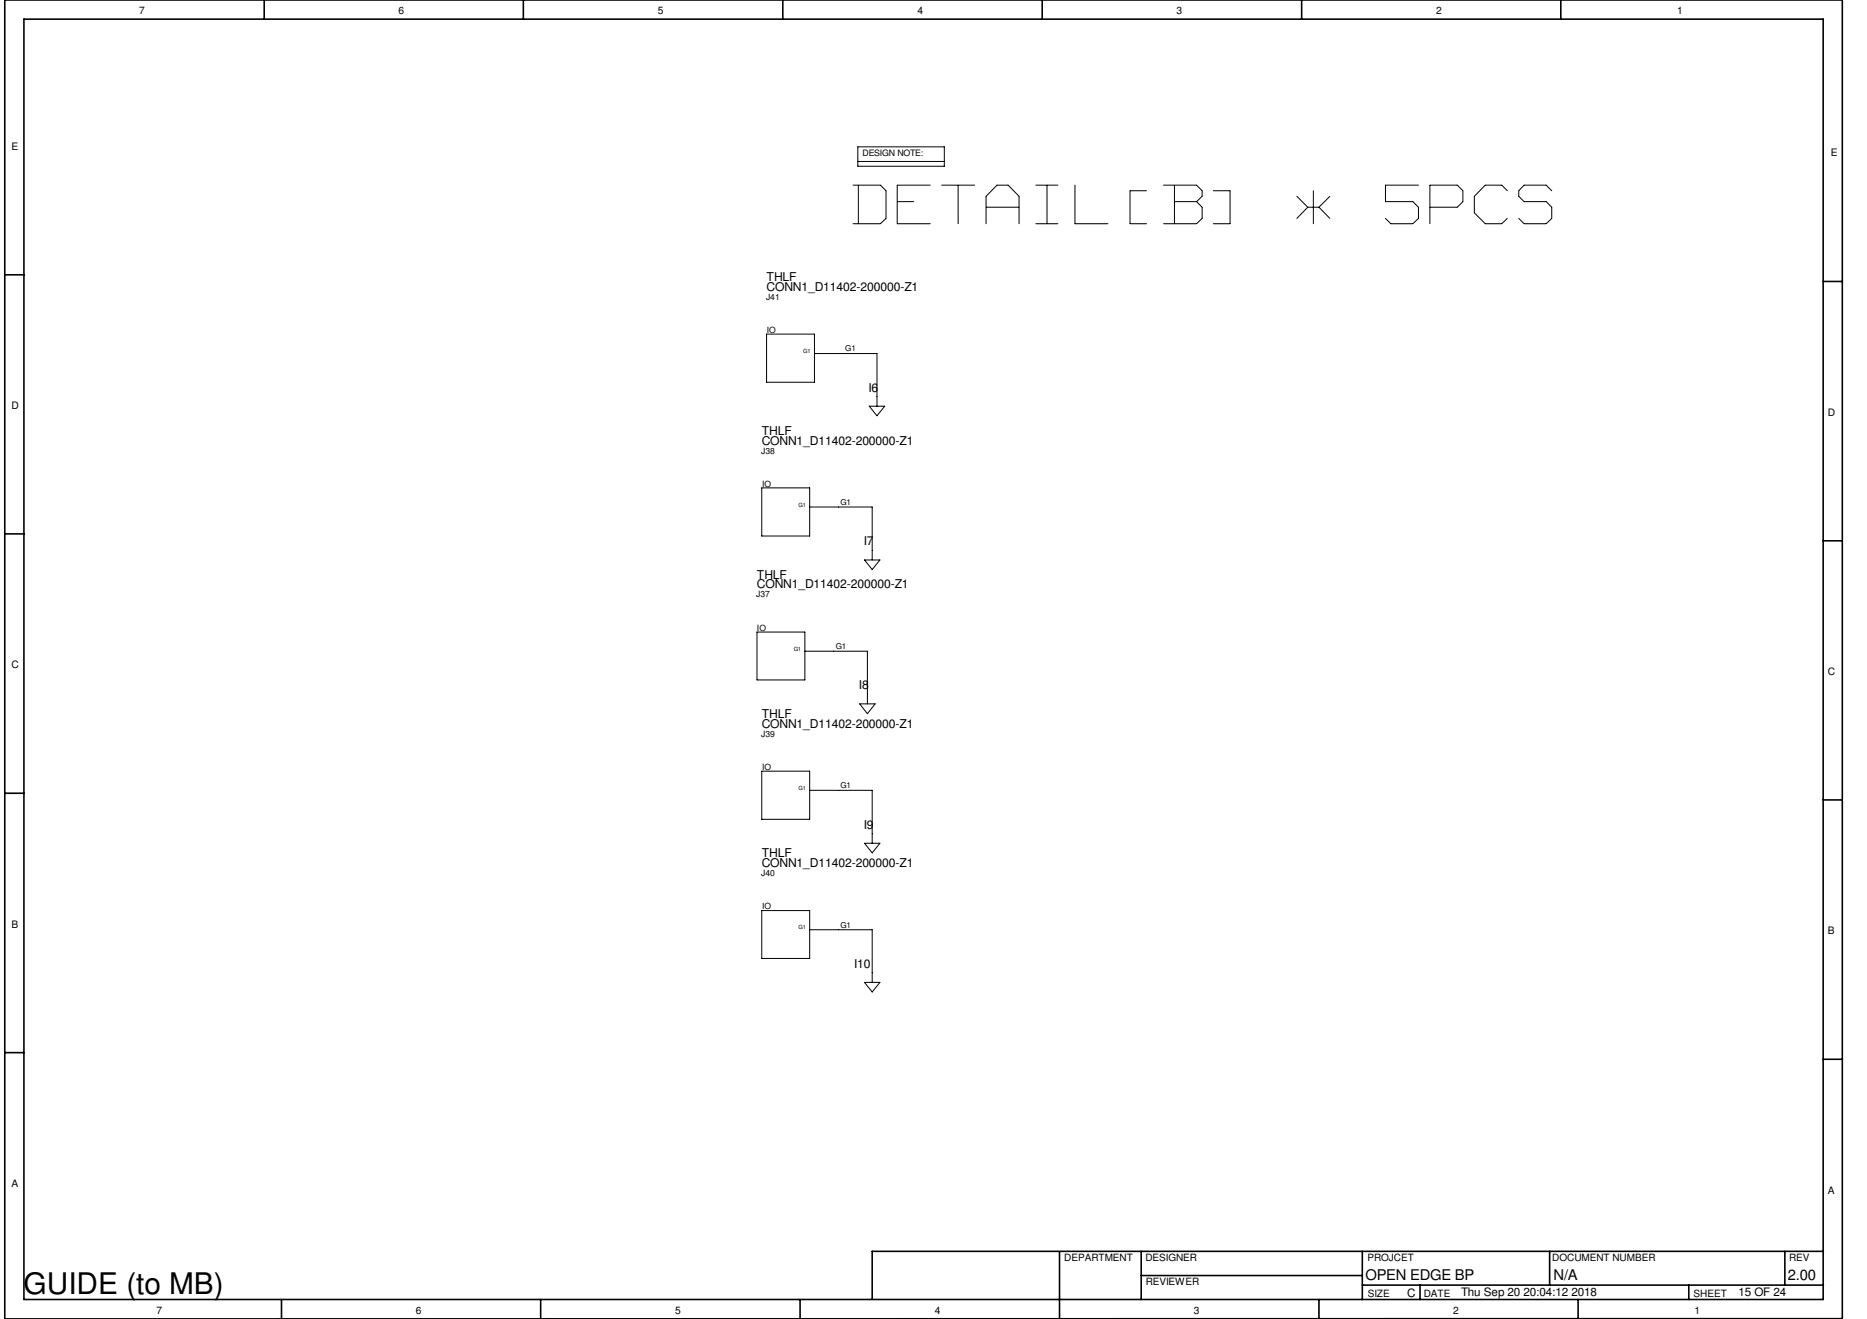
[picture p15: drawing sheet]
<svg xmlns="http://www.w3.org/2000/svg" width="297mm" height="210mm" viewBox="0 0 297 210" stroke-linecap="round" stroke-linejoin="round" font-family="sans-serif">
<defs><g id="words">
<g font-size="11.6" fill="#fff">
<text x="135.7" y="36.7">DETAIL[B]</text>
<text x="206" y="36.7">* 5PCS</text>
</g>
<text font-size="4.7" x="3.8" y="206">GUIDE (to MB)</text>
<g font-size="2.3">
<text x="217.3" y="203.7">OPEN EDGE BP</text>
<text x="247.2" y="203.6">N/A</text>
<text x="284.4" y="203.6">2.00</text>
</g>
<g font-size="1.9">
<text x="122" y="44.7">THLF</text>
<text x="122" y="46.3">CONN1_D11402-200000-Z1</text>
<text x="138.2" y="62.3">I6</text>
<text x="121.2" y="69.2">THLF</text>
<text x="121.2" y="70.7">CONN1_D11402-200000-Z1</text>
<text x="137.4" y="86.8">I7</text>
<text x="120.4" y="92.1">THLF</text>
<text x="120.4" y="93.6">CONN1_D11402-200000-Z1</text>
<text x="136.6" y="109.7">I8</text>
<text x="121.2" y="114.3">THLF</text>
<text x="121.2" y="115.8">CONN1_D11402-200000-Z1</text>
<text x="137.4" y="131.9">I9</text>
<text x="121.2" y="136.4">THLF</text>
<text x="121.2" y="138">CONN1_D11402-200000-Z1</text>
<text x="135.9" y="154">I10</text>
<text x="223.9" y="206.3">C</text>
<text x="232.4" y="206.3">Thu Sep 20 20:04:12 2018</text>
<text x="276.6" y="206.2">15 OF 24</text>
</g>
<g font-size="1.6">
<text x="22.1" y="2.2">7</text>
<text x="63.4" y="2.2">6</text>
<text x="104.7" y="2.2">5</text>
<text x="146" y="2.2">4</text>
<text x="187.2" y="2.2">3</text>
<text x="228.5" y="2.2">2</text>
<text x="266.8" y="2.2">1</text>
<text x="1.8" y="23.8">E</text>
<text x="291.3" y="24.9">E</text>
<text x="1.8" y="65.1">D</text>
<text x="290.8" y="66.1">D</text>
<text x="1.8" y="106.3">C</text>
<text x="290.8" y="107.4">C</text>
<text x="1.8" y="147.6">B</text>
<text x="290.8" y="148.7">B</text>
<text x="1.8" y="188.8">A</text>
<text x="290.8" y="189.9">A</text>
<text x="169.3" y="200.6">DEPARTMENT</text>
<text x="182.2" y="200.7">DESIGNER</text>
<text x="217.5" y="200.7">PROJCET</text>
<text x="247" y="200.7">DOCUMENT NUMBER</text>
<text x="284.6" y="200.7">REV</text>
<text x="24.9" y="209">7</text>
<text x="66.2" y="209">6</text>
<text x="107.4" y="209">5</text>
<text x="148.7" y="209">4</text>
<text x="182.3" y="204.5">REVIEWER</text>
<text x="189.9" y="209">3</text>
<text x="217.6" y="206.3">SIZE</text>
<text x="226.5" y="206.3">DATE</text>
<text x="231.2" y="209">2</text>
<text x="269.4" y="206.4">SHEET</text>
<text x="269.6" y="209">1</text>
</g>
<g font-size="1.4">
<text x="137.2" y="24.9">DESIGN NOTE:</text>
<text x="121.9" y="47.7">J41</text>
<text x="122" y="53">IO</text>
<text x="121.1" y="72.2">J38</text>
<text x="121.2" y="77.5">IO</text>
<text x="120.3" y="95.1">J37</text>
<text x="120.4" y="100.4">IO</text>
<text x="121.1" y="117.3">J39</text>
<text x="121.2" y="122.6">IO</text>
<text x="121.1" y="139.4">J40</text>
<text x="121.2" y="144.7">IO</text>
</g>
<g font-size="1.3">
<text x="134.5" y="55.9">G1</text>
<text x="133.7" y="80.3">G1</text>
<text x="133" y="103.3">G1</text>
<text x="133.7" y="125.4">G1</text>
<text x="133.7" y="147.6">G1</text>
</g>
<g font-size=".9">
<text x="127.8" y="56.2">G1</text>
<text x="127" y="80.6">G1</text>
<text x="126.3" y="103.6">G1</text>
<text x="127" y="125.7">G1</text>
<text x="127" y="147.9">G1</text>
</g>
</g></defs>
<g fill="none" stroke="#000" stroke-width=".25">
<path d="M3.8 3h286.3v203.8h-286.3zM42 0v3M83.3 0v3M124.5 0v3M165.8 0v3M207.1 0v3M248.3 0v3M.8 43.7h3M290.1 44.8h3M.8 85h3M290.1 86.1h3M.8 126.2h3"/>
<path d="M290.1 127.3h3M.8 167.5h3M290.1 168.6h3M168.6 199.2v10.6M181.6 199.1v7.7M216.7 199.1v7.7M246.5 199.1v5.4M284 199.1v5.4M290.1 199.1h-151.3v7.7M.8 209.8v-209.8h292.3v209.8l-292.3 .1M44.8 206.8v3M86 206.8v3"/>
<path d="M127.3 206.8v3M181.6 203h35.1M209.8 206.8v3M216.7 204.5h73.4M225.9 204.5v2.3M251.1 206.8v3M268.7 204.5v2.3"/>
</g>
<g fill="none" stroke="#000" stroke-width=".16">
<path d="M135.7 29.5h4.3M135.7 35.6h4.3M136.5 23.4h13.7v3.1h-13.7zM136.5 25.7h13.7M136.6 29.5v6.1M140.1 29.5l.9 .9M141 30.4v4.3M141 34.8l-.9 .8M142.7 29.5h5.3M142.7 29.5v6.1M142.8 32.1h2.6M142.8 35.6h5.2"/>
<path d="M149.8 29.5h5.3M152.4 29.5v6.1M156.9 31.3v4.3M156.9 33h5.2M158.6 29.5l-1.7 1.7M158.7 29.5h1.7M160.4 29.5l1.7 1.7M162.1 31.3v4.3M164.8 29.5h3.5M164.8 35.6h3.5M166.6 29.5v6.1M171 29.5v6.1"/>
<path d="M171.1 35.6h5.2M179.8 35.6h2.6M179.8 30.4h2.6M179.8 30.4v5.2M185.1 29.5h5.2M185.1 35.6h5.2M186.9 29.5v6.1M186.9 32.1h3.4M190.4 29.5l.9 .9M190.4 32.1l.9 .9M191.3 31.2l-.9 .8M191.3 30.4v.8"/>
<path d="M191.3 33v1.7M191.3 34.8l-.9 .8M193 35.6h2.7M193 30.4h2.7M195.7 30.4v5.2M206.3 31.2l1.8 1.8M208 33l-1.7 1.8M208.1 33h1.7M209 30.4v5.2M209.9 33l1.7 1.8M211.6 31.2l-1.8 1.8M220.4 34.8l.9 .8"/>
<path d="M220.4 29.5v2.6M220.5 29.5h5.2M220.5 32.1h4.2M221.3 35.6h3.4M224.8 32.1l.9 .9M225.7 34.8l-.9 .8M225.7 33v1.7M227.5 29.5h4.3M227.5 29.5v6.1M227.5 33h4.3M231.9 29.5l.8 .9M232.7 32.1l-.8 .9"/>
<path d="M232.7 30.4v1.6M234.6 31.3v2.5M234.6 33.9l1.7 1.7M236.3 29.5l-1.7 1.7M236.3 29.5h2.6M236.3 35.6h2.6M238.9 29.5l.9 .9M239.8 34.8l-.9 .8M241.6 30.4v.8M241.6 31.2l.9 .9M241.6 34.8l.9 .8M242.5 29.5l-.8 .8"/>
<path d="M242.5 29.5h3.5M242.5 32.1h3.5M242.5 35.6h3.5M246 29.5l.9 .9M246 32.1l.9 .9M246.9 33v1.7M246.9 34.8l-.9 .8M122 53.2h7.6v7.6h-7.6zM129.6 56.3h9.9v8.3M121.2 77.6h7.6v7.7h-7.6zM138.3 64.6h2.5l-1.3 1.6zM128.8 80.7h10v8.4"/>
<path d="M137.5 89.1h2.5l-1.2 1.5zM120.4 100.6h7.7v7.6h-7.7zM128.1 103.6h9.9v8.4M136.8 112h2.4l-1.2 1.6zM121.2 122.7h7.6v7.7h-7.6zM128.8 125.8h10v8.4M137.5 134.2h2.5l-1.2 1.5zM121.2 144.9h7.6v7.6h-7.6zM128.8 148h10v8.3M137.5 156.3h2.5l-1.2 1.6z"/>
</g>
<use href="#words"/>
</svg>
